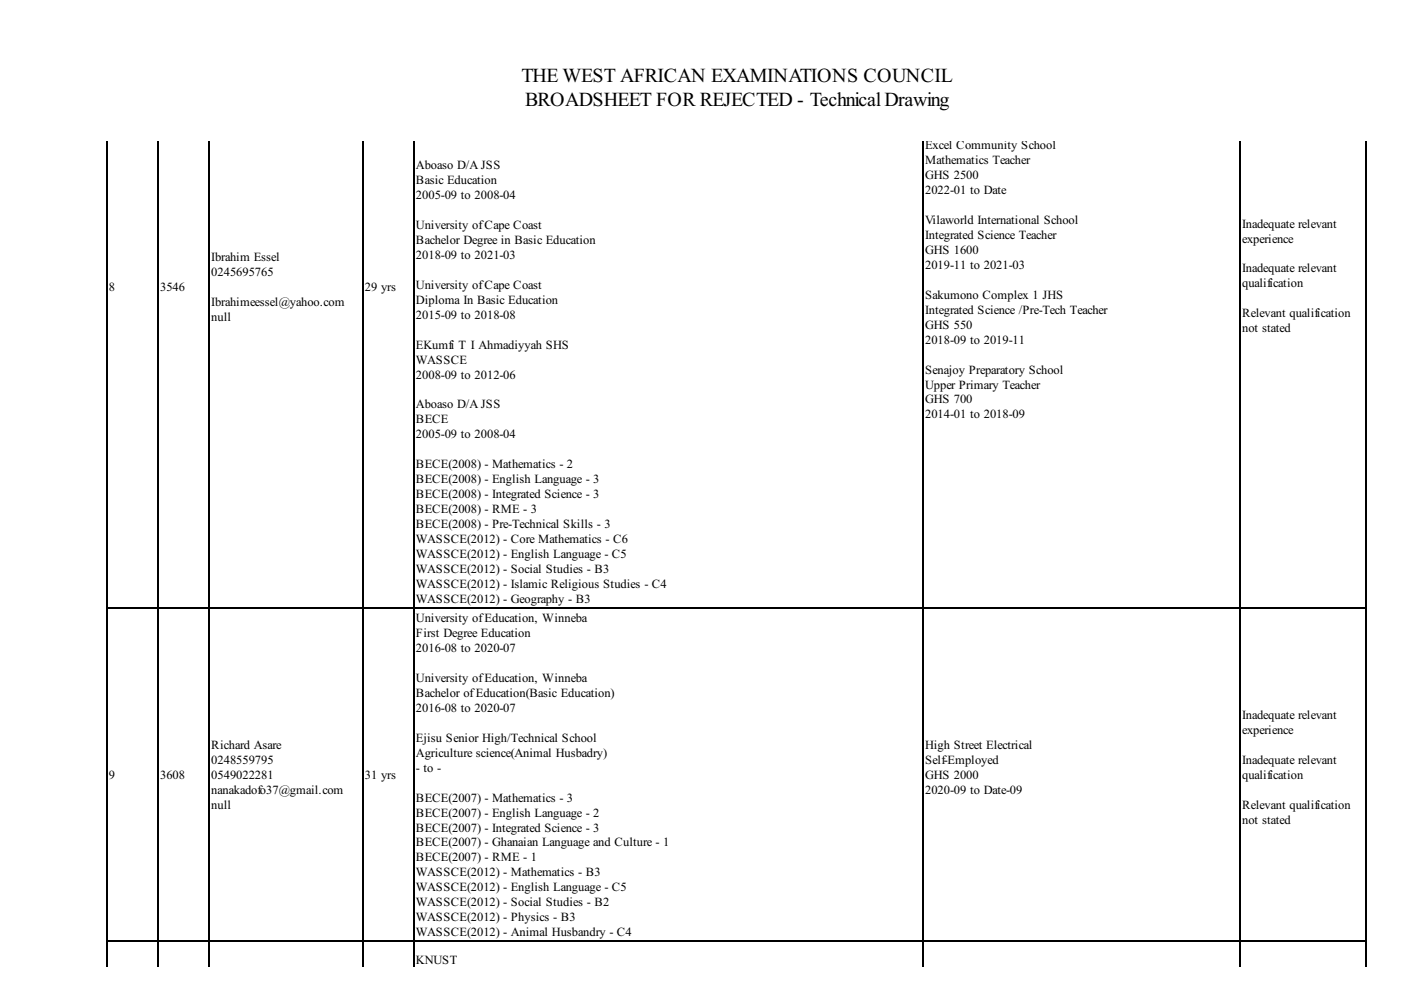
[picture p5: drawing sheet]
<svg xmlns="http://www.w3.org/2000/svg" width="297mm" height="210mm" viewBox="0 0 297 210" stroke-linecap="round" stroke-linejoin="round" font-family="sans-serif">
<defs><g id="words">
<g font-size="4.2">
<text x="110.6" y="17.3">THE WEST AFRICAN EXAMINATIONS COUNCIL</text>
<text x="111.3" y="22.6">BROADSHEET FOR REJECTED - TechnicalDrawing</text>
</g>
<g font-size="2.6">
<text x="88.2" y="35.8">Aboaso D/A JSS</text>
<text x="196.1" y="31.6">Excel Community School</text>
<text x="196.1" y="34.7">Mathematics Teacher</text>
<text x="88.2" y="39">Basic Education</text>
<text x="196.1" y="37.9">GHS 2500</text>
<text x="196.1" y="41.1">2022-01 to Date</text>
<text x="88.2" y="42.2">2005-09 to 2008-04</text>
<text x="196.1" y="47.4">Vilaworld International School</text>
<text x="88.2" y="48.5">University ofCape Coast</text>
<text x="88.2" y="51.7">Bachelor Degree in Basic Education</text>
<text x="196.1" y="50.6">Integrated Science Teacher</text>
<text x="196.1" y="53.8">GHS 1600</text>
<text x="263.3" y="48.2">Inadequate relevant</text>
<text x="263.3" y="51.4">experience</text>
<text x="44.8" y="55.4">Ibrahim Essel</text>
<text x="44.8" y="58.6">0245695765</text>
<text x="88.2" y="54.9">2018-09 to 2021-03</text>
<text x="196.1" y="57">2019-11 to 2021-03</text>
<text x="263.3" y="57.8">Inadequate relevant</text>
<text x="23.1" y="61.7">8</text>
<text x="34" y="61.7">3546</text>
<text x="44.8" y="64.9">Ibrahimeessel@yahoo.com</text>
<text x="77.3" y="61.7">29 yrs</text>
<text x="88.2" y="61.2">University ofCape Coast</text>
<text x="88.2" y="64.4">Diploma In Basic Education</text>
<text x="196.1" y="63.3">Sakumono Complex 1 JHS</text>
<text x="263.3" y="60.9">qualification</text>
<text x="44.8" y="68.1">null</text>
<text x="88.2" y="67.6">2015-09 to 2018-08</text>
<text x="196.1" y="66.5">Integrated Science /Pre-Tech Teacher</text>
<text x="196.1" y="69.7">GHS 550</text>
<text x="263.3" y="67.3">Relevant qualification</text>
<text x="263.3" y="70.5">not stated</text>
<text x="88.2" y="73.9">EKumfi T I Ahmadiyyah SHS</text>
<text x="88.2" y="77.1">WASSCE</text>
<text x="196.1" y="72.8">2018-09 to 2019-11</text>
<text x="88.2" y="80.3">2008-09 to 2012-06</text>
<text x="196.1" y="79.2">Senajoy Preparatory School</text>
<text x="196.1" y="82.4">Upper Primary Teacher</text>
<text x="88.2" y="86.6">Aboaso D/A JSS</text>
<text x="88.2" y="89.8">BECE</text>
<text x="196.1" y="85.5">GHS 700</text>
<text x="196.1" y="88.7">2014-01 to 2018-09</text>
<text x="88.2" y="93">2005-09 to 2008-04</text>
<text x="88.2" y="99.3">BECE(2008) - Mathematics - 2</text>
<text x="88.2" y="102.5">BECE(2008) - English Language - 3</text>
<text x="88.2" y="105.7">BECE(2008) - Integrated Science - 3</text>
<text x="88.2" y="108.8">BECE(2008) - RME - 3</text>
<text x="88.2" y="112">BECE(2008) - Pre-Technical Skills - 3</text>
<text x="88.2" y="115.2">WASSCE(2012) - Core Mathematics - C6</text>
<text x="88.2" y="118.4">WASSCE(2012) - English Language - C5</text>
<text x="88.2" y="121.5">WASSCE(2012) - Social Studies - B3</text>
<text x="88.2" y="124.7">WASSCE(2012) - Islamic Religious Studies - C4</text>
<text x="88.2" y="127.9">WASSCE(2012) - Geography - B3</text>
<text x="88.2" y="131.9">University ofEducation, Winneba</text>
<text x="88.2" y="135">First Degree Education</text>
<text x="88.2" y="138.2">2016-08 to 2020-07</text>
<text x="88.2" y="144.6">University ofEducation, Winneba</text>
<text x="88.2" y="147.7">Bachelor ofEducation(Basic Education)</text>
<text x="88.2" y="150.9">2016-08 to 2020-07</text>
<text x="263.3" y="152.5">Inadequate relevant</text>
<text x="263.3" y="155.7">experience</text>
<text x="44.8" y="158.8">Richard Asare</text>
<text x="88.2" y="157.3">Ejisu Senior High/Technical School</text>
<text x="88.2" y="160.4">Agriculture science(Animal Husbadry)</text>
<text x="196.1" y="158.8">High Street Electrical</text>
<text x="23.1" y="165.2">9</text>
<text x="34" y="165.2">3608</text>
<text x="44.8" y="162">0248559795</text>
<text x="44.8" y="165.2">0549022281</text>
<text x="77.3" y="165.2">31 yrs</text>
<text x="88.2" y="163.6">- to -</text>
<text x="196.1" y="162">Self-Employed</text>
<text x="196.1" y="165.2">GHS 2000</text>
<text x="263.3" y="162">Inadequate relevant</text>
<text x="263.3" y="165.2">qualification</text>
<text x="44.8" y="168.4">nanakadofo37@gmail.com</text>
<text x="44.8" y="171.5">null</text>
<text x="88.2" y="170">BECE(2007) - Mathematics - 3</text>
<text x="88.2" y="173.1">BECE(2007) - English Language - 2</text>
<text x="196.1" y="168.4">2020-09 to Date-09</text>
<text x="263.3" y="171.5">Relevant qualification</text>
<text x="88.2" y="176.3">BECE(2007) - Integrated Science - 3</text>
<text x="88.2" y="179.5">BECE(2007) - Ghanaian Language and Culture - 1</text>
<text x="263.3" y="174.7">not stated</text>
<text x="88.2" y="182.7">BECE(2007) - RME - 1</text>
<text x="88.2" y="185.8">WASSCE(2012) - Mathematics - B3</text>
<text x="88.2" y="189">WASSCE(2012) - English Language - C5</text>
<text x="88.2" y="192.2">WASSCE(2012) - Social Studies - B2</text>
<text x="88.2" y="195.4">WASSCE(2012) - Physics - B3</text>
<text x="88.2" y="198.5">WASSCE(2012) - Animal Husbandry - C4</text>
<text x="88.2" y="204.3">KNUST</text>
</g>
</g></defs>
<path d="M22.7 29.9v175M33.6 29.9v175M44.4 29.9v175M76.9 29.9v175M87.8 29.9v175M195.7 29.9v175M263 29.9v175M289.7 29.9v175M22.6 128.8h267.2M22.6 199.5h267.2" fill="none" stroke="#000" stroke-width=".26"/>
<use href="#words"/>
</svg>
